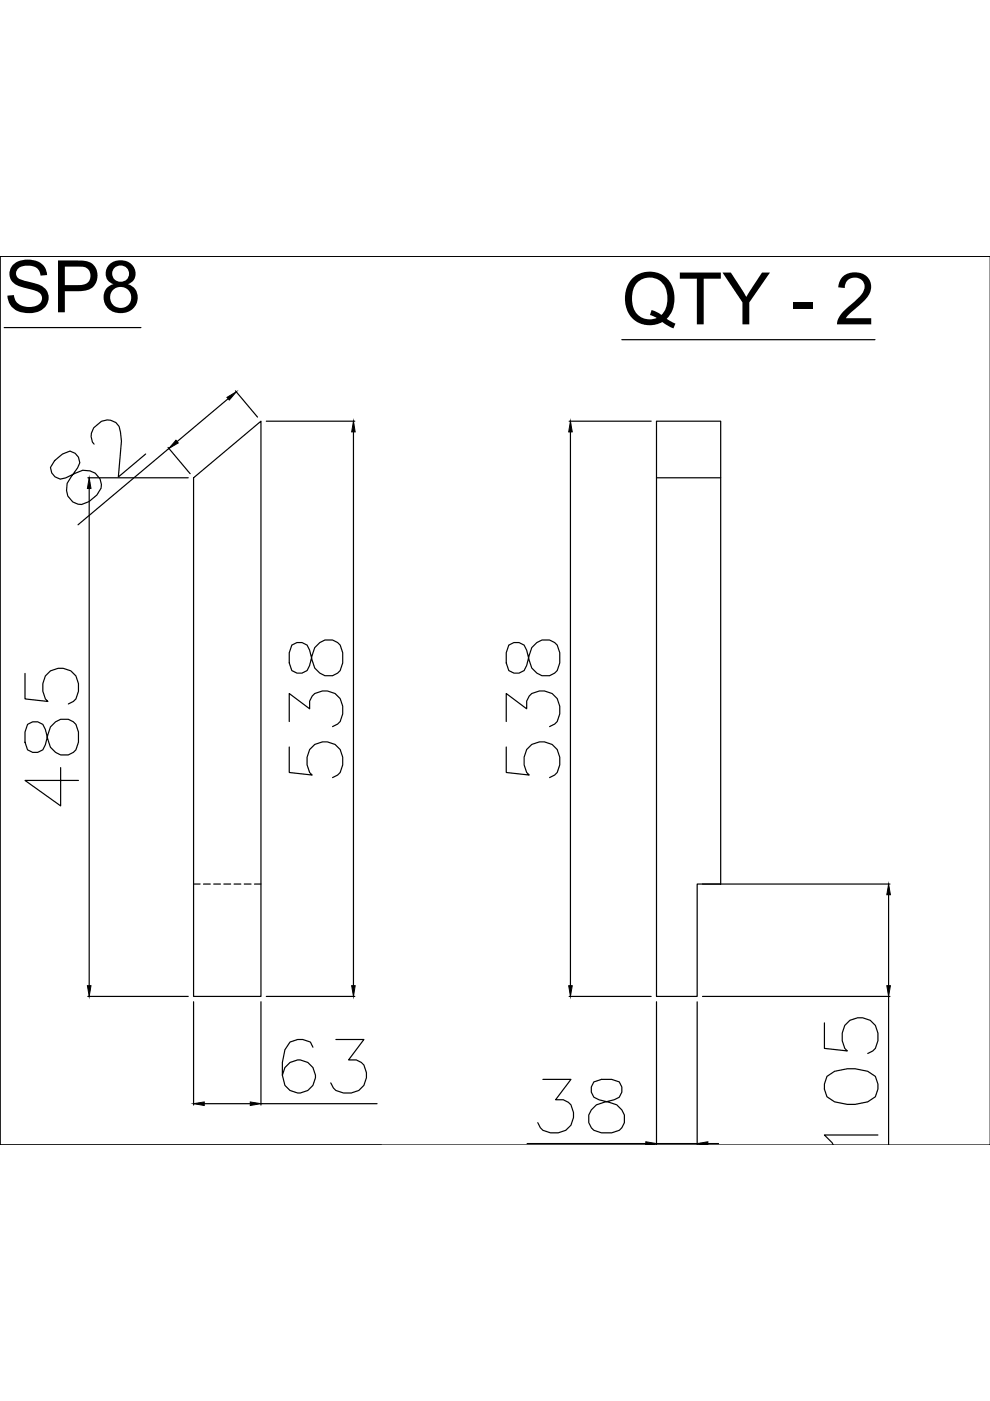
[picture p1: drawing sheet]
<svg xmlns="http://www.w3.org/2000/svg" width="210mm" height="297mm" viewBox="0 0 210 297" stroke-linecap="round" stroke-linejoin="round" font-family="sans-serif">
<defs><g id="words">
<g font-size="15.3">
<text x=".9" y="66.2">SP8</text>
<text x="131.8" y="68.8">QTY - 2</text>
</g>
</g></defs>
<!-- layer: 0 -->
<g fill="none" stroke="#000" stroke-width=".25">
<path d="M0 54.3h.1M0 54.3v188.5h210M0 54.3v188.5h80.8M0 54.3h210M.9 69.5h29M131.8 72h53.7M11.6 97.6l-.9 1.5a2.29 2.29 0 0 0 3.3 2.2l2-1a3.4 3.4 0 0 1 3.8-.3 3.4 3.4 0 0 1 1.6 3.5l-.9 1.5-1.6 1.3a2.98 2.98 0 0 1-3.1 .3 2.98 2.98 0 0 1-1.7-2.6l.1-1.5 2.2-3.3a2.29 2.29 0 0 0-1.6-3.6l-1.5 .7zM19.9 94.2a2.8 2.8 0 0 1 0-3.5l1.6-1.4a2.77 2.77 0 0 1 4 2.3l.2 1.9-.6 7.6 5.8-4.8M35.6 94.9l4.7 5.5M35.8 95.1l-19.3 16.2M48.4 84.5l-10.9 9.1M49.9 82.9l4.7 5.5"/>
<path d="M56.5 89.3h18.7M74.9 91.6v117.4M120.7 89.3h17.4M120.9 91.6v117.4M139.2 89.3h13.6v98.1h-5v23.9h-8.6zM18.6 101.3h21.3M18.9 103.6v105.4M41 101.3l14.3-12v122h-14.3zM139.2 101.3h13.6M61.9 136.8l-.6 1.6v2.2l.6 1.6a2.29 2.29 0 0 0 3.7-1.1l.6-2.2a3.4 3.4 0 0 1 2.2-3.1 3.4 3.4 0 0 1 3.7 1l.6 1.6v2.2a2.97 2.97 0 0 1-1.8 2.5 2.97 2.97 0 0 1-3.1-.4l-1.1-1.1-1.1-3.7a2.29 2.29 0 0 0-3.7-1.1zM107.9 136.8l-.6 1.6v2.2l.6 1.6a2.3 2.3 0 0 0 3.8-1.1l.5-2.2a3.4 3.4 0 0 1 2.2-3.1 3.4 3.4 0 0 1 3.7 1l.6 1.6v2.2a2.97 2.97 0 0 1-1.8 2.5 2.97 2.97 0 0 1-3.1-.4l-1.1-1.1-1-3.7a2.3 2.3 0 0 0-3.8-1.1zM5.3 142.8v5.4l4.9 .5-.6-.5a4.7 4.7 0 0 1 1.1-6 3.9 3.9 0 0 1 4.5 .1 3.9 3.9 0 0 1 1.4 4.3l-.5 1.6-.5 .5-1.1 .6"/>
<path d="M5.8 153.6l-.5 1.6v2.2l.5 1.6a2.29 2.29 0 0 0 3.8-1.1l.6-2.2a3.4 3.4 0 0 1 2.2-3.1 3.4 3.4 0 0 1 3.7 1l.5 1.6v2.2a2.97 2.97 0 0 1-1.7 2.5 2.97 2.97 0 0 1-3.1-.4l-1.1-1.1-1.1-3.7a2.29 2.29 0 0 0-3.8-1.1zM61.3 158.4v5.4l4.9 .5a4.4 4.4 0 0 1 .5-6.5 3.9 3.9 0 0 1 4.5 .1 3.9 3.9 0 0 1 1.5 4.3l-.6 1.6-.5 .5-1.1 .6M61.3 153v-6l4.3 3.3a3.1 3.1 0 0 1 3.8-3.8 3.8 3.8 0 0 1 3.3 4.9l-.6 1.6-.5 .5-1.1 .6M107.3 158.4v5.4l4.9 .5a4.4 4.4 0 0 1 .5-6.5 3.9 3.9 0 0 1 4.5 .1 3.9 3.9 0 0 1 1.5 4.3l-.6 1.6-.5 .5-1.1 .6M107.3 153v-6l4.4 3.3a3.1 3.1 0 0 1 3.7-3.8 3.8 3.8 0 0 1 3.3 4.9l-.6 1.6-.5 .5-1.1 .6M12.9 162.8v8.1l-7.6-5.4h11.3M148.9 187.4h39.8M188.4 189.7v19.3M18.6 211.3h21.3M41 212.4v21.9M55.3 212.4v21.9M56.5 211.3h18.7"/>
<path d="M120.7 211.3h17.4M139.2 212.4v30.3M147.8 212.4v30.3M148.9 211.3h39.8M174.8 216.9v5.4l4.9 .5a4.4 4.4 0 0 1 .5-6.5 3.9 3.9 0 0 1 4.5 .1 3.9 3.9 0 0 1 1.4 4.3l-.5 1.6-.5 .5-1.1 .6M188.4 211.3v31.5M43.3 234h9.8M55.3 234h24.7M66.3 222l-.5-1.1-1.6-.5h-1.1l-1.6 .5-1.1 1.7-.5 2.7v2.7l.5 2.1a3.5 3.5 0 0 0 5.7 .4 3.5 3.5 0 0 0-1.4-5.5 3.5 3.5 0 0 0-4.8 3M71.2 220.4h6l-3.3 4.3a3.1 3.1 0 0 1 3.8 3.8 3.8 3.8 0 0 1-4.9 3.2l-1.6-.5-.5-.5-.6-1.1M115.1 228.9h6l-3.3 4.3a3.1 3.1 0 0 1 3.8 3.7 3.8 3.8 0 0 1-4.9 3.3l-1.6-.6-.5-.5-.6-1.1M125.9 229.4a2.29 2.29 0 0 0 1.1 3.8l2.1 .5a3.4 3.4 0 0 1 3.2 2.2 3.4 3.4 0 0 1-1 3.7l-1.6 .6h-2.2a2.97 2.97 0 0 1-2.6-1.8 2.97 2.97 0 0 1 .5-3.1l1-1.1 3.8-1a2.29 2.29 0 0 0 1.1-3.8l-1.6-.5h-2.2z"/>
<path d="M175.3 228.2l1.7-1.1 2.7-.5h1.6l2.7 .5 1.6 1.1 .5 1.6v1.1l-.5 1.6-1.6 1.1-2.7 .6h-1.6l-2.7-.6-1.7-1.1-.5-1.6v-1.1zM111.8 242.5h25.1M139.2 242.5h8.6M150.1 242.5h2.2M186.1 240.6h-11.3l1.6 1.7 .3 .5"/>
</g>
<!-- layer: HIDDEN -->
<path d="M41 187.4h1.4M43.1 187.4h1.5M45.3 187.4h1.4M47.5 187.4h1.4M49.6 187.4h1.5M51.8 187.4h1.4M53.9 187.4h1.4" fill="none" stroke="#000" stroke-width=".25"/>
<!-- layer: 0 -->
<g fill="#000" stroke="#000" stroke-width=".21">
<path d="M37.3 93.3l.5 .6-2 1.2zM48.1 84.3l2-1.2-1.5 1.7zM74.9 89.3l.4 2.3h-.7zM120.9 89.3l.4 2.3h-.7zM18.9 101.3l.4 2.3h-.8zM188.4 187.4l.4 2.3h-.8zM18.5 209h.8l-.4 2.3zM74.6 209h.7l-.4 2.3zM120.6 209h.7l-.4 2.3zM188 209h.8l-.4 2.3zM41 234l2.3-.4v.8zM53.1 233.6l2.2 .4-2.2 .4z"/>
<path d="M136.9 242.8l2.3-.3zM136.9 242.1v.7l2.3-.3z"/>
<path d="M147.8 242.5l2.3 .3zM147.8 242.5l2.3-.4v.7z"/>
</g>
<use href="#words"/>
</svg>
